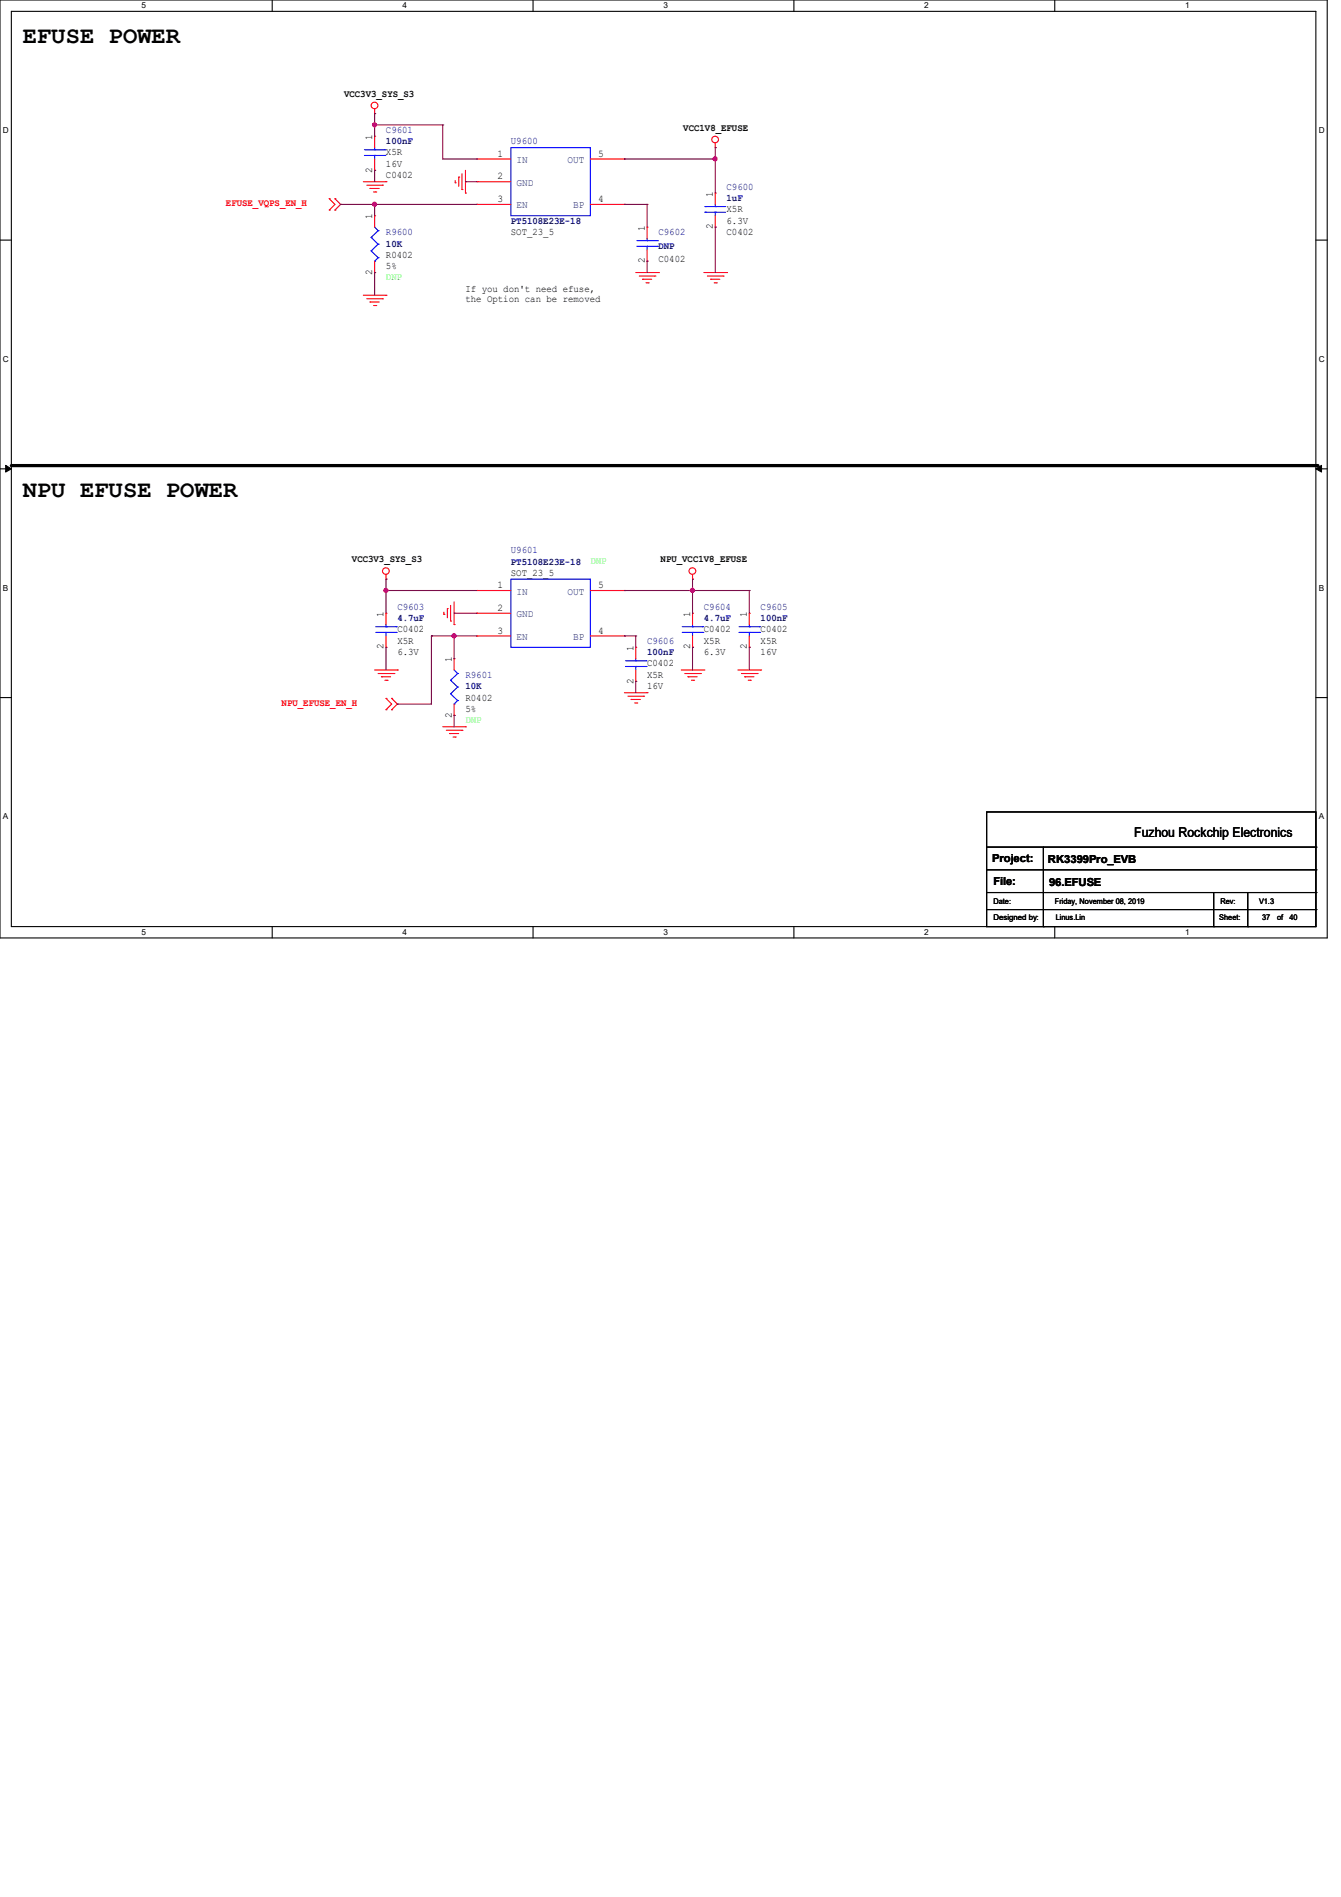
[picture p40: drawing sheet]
<svg xmlns="http://www.w3.org/2000/svg" width="210mm" height="297mm" viewBox="0 0 210 297" stroke-linecap="round" stroke-linejoin="round" font-family="sans-serif">
<defs><g id="words">
<g font-size="3.7">
<text x="3.6" y="6.7">EFUSE POWER</text>
<text x="3.6" y="77.9">NPU EFUSE POWER</text>
</g>
<text font-size="2.1" x="177.6" y="131">Fuzhou Rockchip Electronics</text>
<g font-size="1.7">
<text x="155.4" y="135">Project:</text>
<text x="164.1" y="135.1">RK3399Pro_EVB</text>
<text x="155.6" y="138.5">File:</text>
<text x="164.3" y="138.7">96.EFUSE</text>
</g>
<g font-size="1.6">
<text x="53.9" y="15.2">VCC3V3_SYS_S3</text>
<text x="58.3" y="21.9" transform="rotate(-90 58.3 21.9)">1</text>
<text x="107" y="20.5">VCC1V8_EFUSE</text>
<text x="58.3" y="27" transform="rotate(-90 58.3 27)">2</text>
<text x="60.5" y="27.9">C0402</text>
<text x="60.5" y="24.3">X5R</text>
<text x="60.5" y="26.1">16V</text>
<text x="77.9" y="24.5">1</text>
<text x="77.9" y="28.1">2</text>
<text x="93.7" y="24.5">5</text>
<text x="58.3" y="34.3" transform="rotate(-90 58.3 34.3)">1</text>
<text x="77.9" y="31.6">3</text>
<text x="93.7" y="31.6">4</text>
<text x="111.6" y="35.9" transform="rotate(-90 111.6 35.9)">2</text>
<text x="111.6" y="30.8" transform="rotate(-90 111.6 30.8)">1</text>
<text x="113.8" y="33.2">X5R</text>
<text x="113.8" y="35">6.3V</text>
<text x="60.5" y="40.3">R0402</text>
<text x="80" y="36.8">SOT_23_5</text>
<text x="101" y="41.2" transform="rotate(-90 101 41.2)">2</text>
<text x="101" y="36.1" transform="rotate(-90 101 36.1)">1</text>
<text x="103.1" y="41.1">C0402</text>
<text x="113.8" y="36.8">C0402</text>
<text x="58.3" y="43" transform="rotate(-90 58.3 43)">2</text>
<text x="60.5" y="42.1">5%</text>
<text x="72.9" y="45.7">If you don't need efuse,</text>
<text x="72.9" y="47.2">the Option can be removed</text>
<text x="55.1" y="88.1">VCC3V3_SYS_S3</text>
<text x="103.5" y="88.1">NPU_VCC1V8_EFUSE</text>
<text x="77.9" y="92.1">1</text>
<text x="77.9" y="95.6">2</text>
<text x="80" y="90.1">SOT_23_5</text>
<text x="93.7" y="92.1">5</text>
<text x="60.1" y="101.7" transform="rotate(-90 60.1 101.7)">2</text>
<text x="60.1" y="96.6" transform="rotate(-90 60.1 96.6)">1</text>
<text x="62.2" y="99">C0402</text>
<text x="62.2" y="100.8">X5R</text>
<text x="77.9" y="99.2">3</text>
<text x="93.7" y="99.2">4</text>
<text x="99.2" y="101.9" transform="rotate(-90 99.2 101.9)">1</text>
<text x="108.1" y="101.7" transform="rotate(-90 108.1 101.7)">2</text>
<text x="108.1" y="96.6" transform="rotate(-90 108.1 96.6)">1</text>
<text x="110.2" y="99">C0402</text>
<text x="110.2" y="100.8">X5R</text>
<text x="117" y="101.7" transform="rotate(-90 117 101.7)">2</text>
<text x="117" y="96.6" transform="rotate(-90 117 96.6)">1</text>
<text x="119.1" y="99">C0402</text>
<text x="119.1" y="100.8">X5R</text>
<text x="62.2" y="102.6">6.3V</text>
<text x="70.7" y="103.7" transform="rotate(-90 70.7 103.7)">1</text>
<text x="99.2" y="107" transform="rotate(-90 99.2 107)">2</text>
<text x="101.3" y="104.3">C0402</text>
<text x="101.3" y="106.1">X5R</text>
<text x="101.3" y="107.9">16V</text>
<text x="110.2" y="102.6">6.3V</text>
<text x="119.1" y="102.6">16V</text>
<text x="70.7" y="112.4" transform="rotate(-90 70.7 112.4)">2</text>
<text x="72.9" y="109.7">R0402</text>
<text x="72.9" y="111.5">5%</text>
</g>
<g font-size="1.6" fill="#000080">
<text x="60.5" y="20.8">C9601</text>
<text x="60.5" y="22.6">100nF</text>
<text x="80" y="22.6">U9600</text>
<text x="113.8" y="29.7">C9600</text>
<text x="80" y="35.1">PT5108E23E-18</text>
<text x="113.8" y="31.5">1uF</text>
<text x="60.5" y="36.8">R9600</text>
<text x="60.5" y="38.6">10K</text>
<text x="103.1" y="36.8">C9602</text>
<text x="103.1" y="38.9">DNP</text>
<text x="80" y="86.6">U9601</text>
<text x="80" y="88.4">PT5108E23E-18</text>
<text x="62.2" y="95.5">C9603</text>
<text x="110.2" y="95.5">C9604</text>
<text x="119.1" y="95.5">C9605</text>
<text x="62.2" y="97.3">4.7uF</text>
<text x="101.3" y="100.8">C9606</text>
<text x="110.2" y="97.3">4.7uF</text>
<text x="119.1" y="97.3">100nF</text>
<text x="72.9" y="106.1">R9601</text>
<text x="72.9" y="107.9">10K</text>
<text x="101.3" y="102.6">100nF</text>
</g>
<g font-size="1.6" fill="#004080">
<text x="80.9" y="25.5">IN</text>
<text x="80.9" y="29.1">GND</text>
<text x="88.9" y="25.5">OUT</text>
<text x="80.9" y="32.6">EN</text>
<text x="89.8" y="32.6">BP</text>
<text x="80.9" y="93.1">IN</text>
<text x="88.9" y="93.1">OUT</text>
<text x="80.9" y="96.6">GND</text>
<text x="80.9" y="100.2">EN</text>
<text x="89.8" y="100.2">BP</text>
</g>
<g font-size="1.6" fill="#f00">
<text x="35.4" y="32.2">EFUSE_VQPS_EN_H</text>
<text x="44.1" y="110.6">NPU_EFUSE_EN_H</text>
</g>
<g font-size="1.6" fill="#0f0">
<text x="60.5" y="43.9">DNP</text>
<text x="92.5" y="88.3">DNP</text>
<text x="72.9" y="113.2">DNP</text>
</g>
<g font-size="1.3">
<text x="22.2" y="1.3">5</text>
<text x="63" y="1.3">4</text>
<text x="103.9" y="1.3">3</text>
<text x="144.7" y="1.3">2</text>
<text x="185.6" y="1.3">1</text>
<text x=".5" y="20.8">D</text>
<text x="206.5" y="20.8">D</text>
<text x=".5" y="56.6">C</text>
<text x="206.5" y="56.6">C</text>
<text x=".5" y="92.5">B</text>
<text x="206.5" y="92.5">B</text>
<text x=".5" y="128.3">A</text>
<text x="206.5" y="128.3">A</text>
<text x="22.2" y="146.4">5</text>
<text x="63" y="146.4">4</text>
<text x="103.9" y="146.4">3</text>
<text x="144.7" y="146.4">2</text>
<text x="185.6" y="146.4">1</text>
</g>
<g font-size="1.2">
<text x="155.6" y="141.6">Date:</text>
<text x="165.2" y="141.6">Friday, November 08, 2019</text>
<text x="191.1" y="141.6">Rev:</text>
<text x="197.2" y="141.6">V1.3</text>
<text x="155.6" y="144.1">Designed by:</text>
<text x="165.3" y="144.1">Linus.Lin</text>
<text x="191" y="144.1">Sheet:</text>
<text x="197.7" y="144.1">37</text>
<text x="200" y="144.1">of</text>
<text x="202" y="144.1">40</text>
</g>
</g></defs>
<path d="M0 0h207.9v146.9h-207.9zM1.8 1.8h204.3v143.3h-204.3z" fill="none" stroke="#000" stroke-width=".17"/>
<g fill="#fff">
<path d="M22.2 .2h.7v1.4h-.7z"/>
<path d="M22.2 145.2h.7v1.4h-.7z"/>
</g>
<path d="M42.6 0v1.8M42.6 145.1v1.8" fill="none" stroke="#000" stroke-width=".17"/>
<g fill="#fff">
<path d="M63 .2h.7v1.4h-.7z"/>
<path d="M63 145.2h.7v1.4h-.7z"/>
</g>
<path d="M83.5 0v1.8M83.5 145.1v1.8" fill="none" stroke="#000" stroke-width=".17"/>
<g fill="#fff">
<path d="M103.9 .2h.7v1.4h-.7z"/>
<path d="M103.9 145.2h.7v1.4h-.7z"/>
</g>
<path d="M124.3 0v1.8M124.3 145.1v1.8" fill="none" stroke="#000" stroke-width=".17"/>
<g fill="#fff">
<path d="M144.7 .2h.7v1.4h-.7z"/>
<path d="M144.7 145.2h.7v1.4h-.7z"/>
</g>
<path d="M165.2 0v1.8M165.2 145.1v1.8" fill="none" stroke="#000" stroke-width=".17"/>
<g fill="#fff">
<path d="M185.6 .2h.7v1.4h-.7z"/>
<path d="M185.6 145.2h.7v1.4h-.7z"/>
<path d="M.5 19.7h.9v1.4h-.9z"/>
<path d="M206.5 19.7h.9v1.4h-.9z"/>
<path d="M.5 55.5h.9v1.4h-.9z"/>
<path d="M206.5 55.5h.9v1.4h-.9z"/>
</g>
<path d="M0 37.6h1.8M206.1 37.6h1.8" fill="none" stroke="#000" stroke-width=".17"/>
<g fill="#fff">
<path d="M.5 91.3h.8v1.4h-.8z"/>
<path d="M206.5 91.3h.8v1.4h-.8z"/>
</g>
<path d="M0 73.4h1.8M206.1 73.4h1.8" fill="none" stroke="#000" stroke-width=".17"/>
<path d="M.9 72.9l.9 .5-.9 .5zM206.1 73.4l.9-.5v1z" fill="#000" stroke="#000" stroke-width=".16"/>
<g fill="#fff">
<path d="M.5 127.1h.8v1.4h-.8z"/>
<path d="M206.5 127.1h.8v1.4h-.8z"/>
</g>
<g fill="none" stroke="#000" stroke-width=".17">
<path d="M0 109.2h1.8M206.1 109.2h1.8M154.5 127.1h51.6v18h-51.6zM154.5 132.6h51.6M154.5 136.2h51.6M154.5 139.7h51.6M163.4 132.6v12.5M190.1 139.7v5.4M195.4 139.7v5.4M206.1 132.6h.1M206.1 136.2h.1M206.1 139.7h.1"/>
<path d="M154.5 142.4h51.6M163.4 145.1h.1M190.1 145.1h.1M195.4 145.1h.1M206.1 142.4h.1"/>
</g>
<path d="M1.8 72.9h204.4" fill="none" stroke="#000" stroke-width=".51"/>
<circle cx="206.2" cy="72.9" r=".25" fill="#000"/>
<g fill="none" stroke="#f00" stroke-width=".17">
<path d="M58.7 17.8h.1M58.7 17.1v.7M51.6 31.1h.1M51.6 32.9h.1M51.6 31.1l.9 .9-.9 .9M52.5 32.9h.1M52.5 31.1h.1M52.5 31.1l.8 .9-.8 .9M56.9 28.4h3.6M57.4 29h2.5M58 29.5h.1M58 29.5h1.4"/>
<path d="M58.5 30.1h.3M58.7 33.8h.1M58.7 21.3h.1M58.7 26.7h.1M58.7 21.3v1.8M58.7 24.9v1.8M58.7 33.8v1.8M58.8 30.1h.1M59.9 29h.1M60.5 28.4h.1M71.3 28.6h.1M71.3 28.3v.3"/>
<path d="M71.8 27.7h.1M71.8 27.7v1.5M72.3 29.7h.1M72.3 27.2v2.5M72.9 30.2h.1M72.9 26.7v3.5M74.7 24.9h.1M74.7 28.4h.1M74.7 32h.1M74.7 28.4h5.3M74.7 24.9h5.3M74.7 32h5.3"/>
<path d="M92.5 24.9h5.3M92.5 32h5.3M97.8 32h.1M97.8 24.9h.1M101.3 35.6h.1M101.3 35.6v1.7M101.3 39.1v1.8M112 23.1h.1M112 30.2h.1M112 35.6h.1M112 22.4v.7M112 30.2v1.8"/>
<path d="M112 33.8v1.8M56.9 46.2h3.6M57.4 46.8h2.5M58 47.3h.1M58 47.3h1.4M58.5 47.8h.3M58.7 42.7h.1M58.7 40.9v1.8M58.8 47.8h.1M59.9 46.8h.1M60.5 46.2h.1M99.6 42.7h3.5"/>
<path d="M100.1 43.2h2.5M100.6 43.7h.1M100.6 43.7h1.5M101.2 44.3h.3M101.3 40.9h.1M101.5 44.3h.1M102.6 43.2h.1M103.1 42.7h.1M110.2 42.7h3.6M110.8 43.2h2.4M111.3 43.7h.1M111.3 43.7h1.4"/>
<path d="M111.8 44.3h.4M112.2 44.3h.1M113.2 43.2h.1M113.8 42.7h.1M60.5 90.7h.1M60.5 96h.1M60.5 90v.7M60.5 96v1.8M60.5 99.6v1.7M69.5 96.2h.1M69.5 95.8v.4M70.1 95.3h.1"/>
<path d="M70.1 95.3v1.4M70.6 97.2h.1M70.6 94.8v2.4M71.1 97.8h.1M71.1 94.2v3.6M74.7 92.5h.1M74.7 96h.1M74.7 99.6h.1M74.7 92.5h5.3M74.7 96h5.3M74.7 99.6h5.3M92.5 92.5h5.3"/>
<path d="M92.5 99.6h5.3M97.8 99.6h.1M97.8 92.5h.1M108.5 90.7h.1M108.5 96h.1M108.5 90v.7M108.5 96v1.8M108.5 99.6v1.7M117.3 96h.1M117.3 96v1.8M117.3 99.6v1.7M58.7 104.9h3.5"/>
<path d="M59.2 105.5h2.5M59.7 106h.1M59.7 106h1.5M60.3 106.5h.3M60.5 109.3h.1M60.5 111.1h.1M60.5 101.3h.1M60.5 109.3l.8 .9-.8 .9M60.6 106.5h.1M61.3 111.1h.1M61.3 109.3h.1M61.3 109.3l.9 .9-.9 .9"/>
<path d="M61.7 105.5h.1M62.2 104.9h.1M69.3 113.8h3.6M69.9 114.3h2.4M70.4 114.9h.1M70.4 114.9h1.4M71 115.4h.3M71.1 103.1h.1M71.1 112h.1M71.1 103.1v1.8M71.1 110.2v1.8M71.3 115.4h.1"/>
<path d="M72.3 114.3h.1M72.9 113.8h.1M97.8 108.5h3.5M98.3 109h2.5M98.8 109.5h.1M98.8 109.5h1.5M99.4 110.1h.3M99.6 101.3h.1M99.6 106.7h.1M99.6 101.3v1.8M99.6 104.9v1.8M99.7 110.1h.1"/>
<path d="M100.8 109h.1M101.3 108.5h.1M106.7 104.9h3.5M107.2 105.5h2.5M107.7 106h.1M107.7 106h1.5M108.3 106.5h.3M108.5 101.3h.1M108.6 106.5h.1M109.7 105.5h.1M110.2 104.9h.1M115.6 104.9h3.5"/>
<path d="M116.1 105.5h2.5M116.6 106h.1M116.6 106h1.5M117.2 106.5h.3M117.3 101.3h.1M117.5 106.5h.1M118.6 105.5h.1M119.1 104.9h.1"/>
<circle cx="58.7" cy="16.5" r=".52"/>
<circle cx="112" cy="21.8" r=".52"/>
<circle cx="60.4" cy="89.4" r=".52"/>
<circle cx="108.4" cy="89.4" r=".52"/>
</g>
<g fill="none" stroke="#00f" stroke-width=".17">
<path d="M57.1 24.3h3.2M57.1 23.5h3.2M58.1 37.2h.1M58.1 39.3h.1M58.1 37.2l1.1 1M58.1 39.3l1.1 1M58.7 23.5h.1M58.7 24.3h.1M58.7 35.6l.5 .5M58.7 23.1v.4M58.7 24.3v.6M59.2 36.1h.1"/>
<path d="M59.2 38.2h.1M59.2 36.1l-1.1 1.1M59.2 38.2l-1.1 1.1M60.3 24.3h.1M60.3 23.5h.1M80 23.1h12.5v10.7h-12.5zM99.7 38.6h3.3M99.7 37.7h3.3M101.3 37.7h.1M101.3 38.6h.1M101.3 37.3v.4M101.3 38.6v.5"/>
<path d="M103 38.6h.1M103 37.7h.1M110.4 33.2h.1M110.4 32.3h.1M110.4 33.2h3.2M110.4 32.3h3.2M112 32.3h.1M112 33.2h.1M112 32v.3M112 33.2v.6M58.7 40.9h.1M59.2 40.3h.1"/>
<path d="M59.2 40.3l-.5 .6M58.8 99h3.3M58.8 98.1h3.3M60.5 98.1h.1M60.5 99h.1M60.5 97.8v.3M60.5 99v.6M62.1 99h.1M62.1 98.1h.1M80 90.7h12.5v10.6h-12.5zM106.8 99h3.3M106.8 98.1h3.3"/>
<path d="M108.5 98.1h.1M108.5 99h.1M108.5 97.8v.3M108.5 99v.6M110.1 99h.1M110.1 98.1h.1M115.7 99h3.3M115.7 98.1h3.3M117.3 98.1h.1M117.3 99h.1M117.3 97.8v.3M117.3 99v.6"/>
<path d="M119 99h.1M119 98.1h.1M70.6 106.5h.1M70.6 108.6h.1M70.6 106.5l1.1 1.1M70.6 108.6l1.1 1.1M71.1 110.2h.1M71.1 104.9l.6 .6M71.7 105.5h.1M71.7 107.6h.1M71.7 109.7h.1M71.7 105.5l-1.1 1"/>
<path d="M71.7 107.6l-1.1 1M71.7 109.7l-.6 .5M98 104.4h3.2M98 103.5h3.2M99.6 103.5h.1M99.6 104.4h.1M99.6 103.1v.4M99.6 104.4v.5M101.2 104.4h.1M101.2 103.5h.1"/>
</g>
<g fill="none" stroke="#800040" stroke-width=".17">
<path d="M58.7 17.8h.1M58.7 19.6h.1M58.7 17.8v3.5M58.7 19.6h10.6M69.3 19.6h.1M69.3 19.6v5.3h5.4M53.3 32h.1M53.3 32h21.4M58.7 26.7h.1M58.7 32h.1M58.7 26.7v1.7M58.7 32v1.8"/>
<path d="M72.9 28.4h.1M72.9 28.4h1.8M74.7 24.9h.1M97.8 32h.1M97.8 24.9h.1M97.8 32h3.5M97.8 24.9h14.2M101.3 32h.1M101.3 32v3.6M112 24.9h.1M112 35.6h.1M112 23.1h.1"/>
<path d="M112 23.1v7.1M112 35.6v7.1M58.7 42.7h.1M58.7 42.7v3.5M101.3 40.9h.1M101.3 40.9v1.8M60.5 92.5h.1M60.5 90.7h.1M60.5 90.7v5.3M60.5 92.5h14.2M67.6 99.6h.1M67.6 99.6h7.1"/>
<path d="M67.6 99.6v10.6h-5.4M71.1 96h.1M71.1 99.6h.1M71.1 96h3.6M71.1 99.6v3.5M97.8 99.6h.1M97.8 92.5h.1M97.8 99.6h1.8M97.8 92.5h19.5M99.6 99.6h.1M99.6 99.6v1.7M108.5 92.5h.1"/>
<path d="M108.5 90.7h.1M108.5 90.7v5.3M117.3 92.5h.1M117.3 92.5v3.5M60.5 101.3h.1M60.5 101.3v3.6M62.2 110.2h.1M71.1 112h.1M71.1 112v1.8M99.6 106.7h.1M99.6 106.7v1.8M108.5 101.3h.1"/>
<path d="M108.5 101.3v3.6M117.3 101.3h.1M117.3 101.3v3.6"/>
</g>
<g fill="#f0f" stroke="#f0f" stroke-width=".17">
<circle cx="58.7" cy="32" r=".32"/>
<circle cx="112" cy="24.9" r=".32"/>
<circle cx="60.4" cy="92.4" r=".32"/>
<circle cx="108.4" cy="92.4" r=".32"/>
<circle cx="71.1" cy="99.5" r=".32"/>
<circle cx="58.7" cy="19.5" r=".32"/>
</g>
<use href="#words"/>
</svg>
